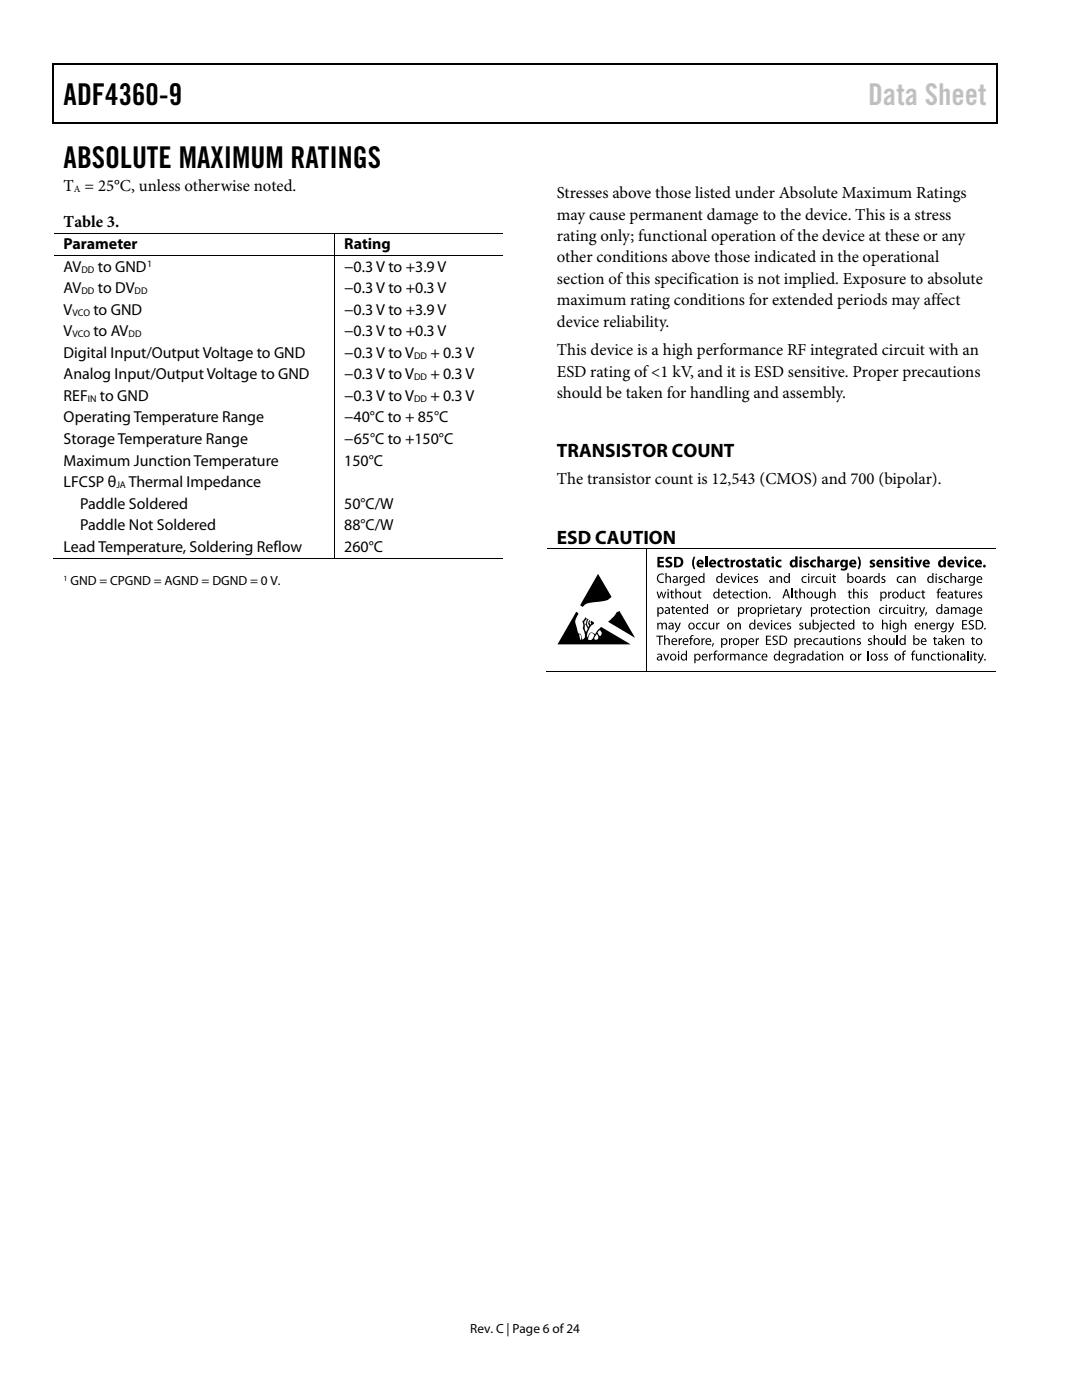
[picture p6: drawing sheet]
<svg xmlns="http://www.w3.org/2000/svg" width="216mm" height="279mm" viewBox="0 0 216 279" stroke-linecap="round" stroke-linejoin="round" font-family="sans-serif">
<defs><g id="words">
<g font-size="6">
<text x="12.7" y="21">ADF4360-9</text>
<text x="12.7" y="33.6">ABSOLUTE MAXIMUM RATINGS</text>
</g>
<text font-size="6" fill="#c1c1c1" x="173.2" y="21">Data Sheet</text>
<g font-size="3.9">
<text x="111.1" y="91.2">TRANSISTOR COUNT</text>
<text x="111.1" y="108.5">ESD CAUTION</text>
</g>
<g font-size="3.3">
<text x="12.7" y="38.1">T = 25°C, unless otherwise noted.</text>
<text x="111.1" y="39.5">Stresses above those listed under Absolute Maximum Ratings</text>
<text x="12.7" y="45.2">Table 3.</text>
<text x="111.1" y="43.8">may cause permanent damage to the device. This is a stress</text>
<text x="111.1" y="48.1">rating only; functional operation of the device at these or any</text>
<text x="111.1" y="52.4">other conditions above those indicated in the operational</text>
<text x="111.1" y="56.6">section of this specification is not implied. Exposure to absolute</text>
<text x="111.1" y="60.9">maximum rating conditions for extended periods may affect</text>
<text x="111.1" y="65.2">device reliability.</text>
<text x="111.1" y="70.9">This device is a high performance RF integrated circuit with an</text>
<text x="111.1" y="75.2">ESD rating of &lt;1 kV, and it is ESD sensitive. Proper precautions</text>
<text x="111.1" y="79.4">should be taken for handling and assembly.</text>
<text x="111.1" y="96.7">The transistor count is 12,543 (CMOS) and 700 (bipolar).</text>
</g>
<g font-size="3.2">
<text x="12.7" y="49.8">Parameter</text>
<text x="68.7" y="49.8">Rating</text>
<text x="12.7" y="54.3">AV</text>
<text x="12.7" y="58.5">AV</text>
<text x="19.5" y="54.3">to GND</text>
<text x="19.5" y="58.5">to DV</text>
<text x="68.7" y="54.3">−0.3 V to +3.9 V</text>
<text x="68.7" y="58.5">−0.3 V to +0.3 V</text>
<text x="12.7" y="62.8">V</text>
<text x="18.6" y="62.8">to GND</text>
<text x="68.7" y="62.8">−0.3 V to +3.9 V</text>
<text x="12.7" y="67.1">V</text>
<text x="12.7" y="71.4">Digital Input/Output Voltage to GND</text>
<text x="18.6" y="67.1">to AV</text>
<text x="68.7" y="67.1">−0.3 V to +0.3 V</text>
<text x="68.7" y="71.4">−0.3 V to V</text>
<text x="85.9" y="71.4">+ 0.3 V</text>
<text x="12.7" y="75.7">Analog Input/Output Voltage to GND</text>
<text x="68.7" y="75.7">−0.3 V to V</text>
<text x="85.9" y="75.7">+ 0.3 V</text>
<text x="12.7" y="80">REF</text>
<text x="19.9" y="80">to GND</text>
<text x="68.7" y="80">−0.3 V to V</text>
<text x="85.9" y="80">+ 0.3 V</text>
<text x="12.7" y="84.3">Operating Temperature Range</text>
<text x="12.7" y="88.6">Storage Temperature Range</text>
<text x="68.7" y="84.3">−40°C to + 85°C</text>
<text x="68.7" y="88.6">−65°C to +150°C</text>
<text x="12.7" y="92.9">Maximum Junction Temperature</text>
<text x="68.7" y="92.9">150°C</text>
<text x="12.7" y="97.2">LFCSP θ</text>
<text x="16" y="101.5">Paddle Soldered</text>
<text x="25.7" y="97.2">Thermal Impedance</text>
<text x="68.7" y="101.5">50°C/W</text>
<text x="16" y="105.8">Paddle Not Soldered</text>
<text x="68.7" y="105.8">88°C/W</text>
<text x="12.7" y="110.1">Lead Temperature, Soldering Reflow</text>
<text x="68.7" y="110.1">260°C</text>
</g>
<g font-size="2.6">
<text x="14.1" y="116.8">GND = CPGND = AGND = DGND = 0 V.</text>
<text x="93.8" y="266">Rev. C | Page 6 of 24</text>
</g>
<g font-size="1.9">
<text x="14.8" y="38.3">A</text>
<text x="29.4" y="53.2">1</text>
<text x="16.3" y="54.4">DD</text>
<text x="16.3" y="58.7">DD</text>
<text x="26.9" y="58.7">DD</text>
<text x="14.5" y="63">VCO</text>
<text x="14.5" y="67.3">VCO</text>
<text x="25.7" y="67.3">DD</text>
<text x="82.6" y="71.6">DD</text>
<text x="82.6" y="75.9">DD</text>
<text x="17.5" y="80.2">IN</text>
<text x="82.6" y="80.2">DD</text>
<text x="23.2" y="97.4">JA</text>
</g>
<text font-size="1.6" x="12.7" y="115.9">1</text>
</g></defs>
<g fill="#000">
<path d="M10.5 12.7h.3v1h-.3zM10.5 12.7h.3v.3h-.3zM133.3 12.7h.3v.3h-.3zM198.8 12.7h.2v1h-.2zM198.8 12.7h.2v.3h-.2zM10.5 24.4h.3v.3h-.3zM133.1 24.4h.2v.3h-.2zM198.8 24.4h.2v.3h-.2zM66.7 46.4h.2v.2h-.2zM66.7 50.9h.2v.2h-.2zM66.7 111.3h.2v.2h-.2zM119.3 114.6l2.7 4.5-.2 .2a3.7 3.7 0 0 1-2.7 .8l-.7 .1a2.23 2.23 0 0 0-2.1 .9l-.5-.3z"/>
<path d="M128.8 109.5h.2v.1h-.2zM131.2 111.1h1.3v.4h-.9v.5h.8v.3h-.8v.5h.9v.4h-1.3zM131 118.1h.3l.2 1.1 .4-1.1h.2l.3 1.1 .3-1.1h.2l-.4 1.3h-.2l-.3-1.1-.4 1.1h-.2zM131.3 114.7l.7-.3 .5 .1-.1 .2a.76 .76 0 0 0-1.1 .7 .76 .76 0 0 0 1.1 .7l.1 .2a.98 .98 0 0 1-1.3-.3 .98 .98 0 0 1 .1-1.3zM132.8 114.4h.2v.8l.4-.2 .4 .2 .1 1.1h-.2l-.1-.9-.2-.2-.4 .3v.8h-.2zM133 111.3l.6-.2 .5 .1-.1 .4h-.7l-.1 .1 .2 .2a.72 .72 0 0 1 .8 .9 .72 .72 0 0 1-1.1 .4l-.3-.1v-.3l.7 .1 .2-.3-.1-.2a.69 .69 0 0 1-.7-.3 .69 .69 0 0 1 .1-.8zM133.9 117.8h.2v.3h.4v.2h-.4l.1 .9h.3l-.1 .2h-.3l-.2-.2v-.9h-.2v-.2h.2zM134.8 117.5h.2v.8l.4-.2 .4 .2 .1 1.1h-.3v-.9l-.3-.2-.3 .3v.8h-.2zM135.6 115h.2v.3l.5-.3v.2h-.3l-.1 .3v.8h-.3zM138.4 111.1h.4a2.73 2.73 0 0 0 0 2.5 .71 .71 0 0 1-.7-.8v-.9zM137.8 118.1h.2l.1 .9 .2 .2 .4-.2v-.9h.2v1.3h-.2v-.2l-.1 .1a.47 .47 0 0 1-.7-.1zM139.4 117.8h.2v.3h.3v.2h-.3v.9h.3v.2h-.3l-.2-.2v-.9h-.2z"/>
<path d="M140.7 111h.5v2.2h-.5zM143.3 111.9l.9-.2h.1v.4a.44 .44 0 0 0-.7 .4 .44 .44 0 0 0 .7 .3v.4a.82 .82 0 0 1-1-.2 .82 .82 0 0 1 0-1.1zM144.7 111.4l.5-.1v.4h.3v.4h-.3v.7l.3 .1v.3h-.5l-.2-.2-.1-.9h-.2v-.4h.2zM145.4 117.8h.2v.3h.4v.2h-.4l.1 .9h.3v.2l-.2 .1a.36 .36 0 0 1-.4-.5v-.7h-.2v-.2h.2zM145.8 111.7h.4v.3l.3-.3h.2v.4l-.3 .1-.1 .2v.8h-.5zM145.8 115h.2l.4 1.1 .4-1.1h.2l-.5 1.3h-.2zM147.7 118.3l.5-.2h.4l-.1 .2a.51 .51 0 0 0-.7 .5 .51 .51 0 0 0 .7 .4l.1 .2a.7 .7 0 0 1-1-.2 .7 .7 0 0 1 .1-.9zM148.8 111.8l.5-.1 .4 .1-.1 .3-.4-.1v.2a.56 .56 0 0 1 .6 .7 .56 .56 0 0 1-.9 .4l-.3-.1 .1-.4 .4 .1 .2-.1-.4-.3a.43 .43 0 0 1-.1-.7zM148 115.2l.5-.2h.3v.2a.51 .51 0 0 0-.8 .5 .51 .51 0 0 0 .8 .4v.2a.71 .71 0 0 1-.9-.2 .71 .71 0 0 1 .1-.9zM149 117.8h.2v.3h.3v.2h-.3v.9h.3l-.1 .2h-.2l-.2-.2v-.9h-.3v-.2h.3zM150.5 115.2l.4-.2 .3 .1v.1h-.5v.3h.2a.41 .41 0 0 1 .4 .4 .41 .41 0 0 1-.3 .4h-.6l.1-.2h.5v-.3l-.2-.1a.4 .4 0 0 1-.3-.5zM150.1 111.4l.5-.1v.4h.3v.4h-.3l.1 .7 .2 .1v.3h-.5l-.2-.2-.1-.9h-.2v-.4h.2z"/>
<path d="M151.9 118.1h.3v.2l.1-.1a.48 .48 0 0 1 .7 .1l.1 1.1h-.2l-.1-.9-.2-.2-.4 .3v.8h-.2zM152.9 111.4l.4-.1v.4h.4v.4h-.4l.1 .7 .3 .1v.3h-.5l-.2-.2-.1-.9h-.2v-.4h.2zM153.5 119.2h.2v.2h-.2zM154.9 115h.2v.2l.1-.1a.49 .49 0 0 1 .8 .1l.1 1.1h-.3v-.9l-.3-.2-.3 .2v.9h-.3zM154.9 111.9l.9-.2h.2l-.1 .4a.45 .45 0 0 0-.7 .4 .45 .45 0 0 0 .7 .3l.1 .4a.82 .82 0 0 1-1.1-.2 .82 .82 0 0 1 0-1.1zM157.9 117.5h.3v1.9h-.3zM158.6 117.8h.3v.3h.3v.2h-.3v.9h.3v.2h-.4l-.1-.2-.1-.9h-.2v-.2h.2zM159.5 117.5h.2v.8l.5-.2 .4 .2v1.1h-.2v-.9l-.3-.2-.4 .2v.9h-.2zM160.5 111.8l.4-.1 .5 .1-.1 .3-.5-.1v.2a.56 .56 0 0 1 .6 .7 .56 .56 0 0 1-.8 .4l-.3-.1 .1-.4 .4 .1 .2-.1-.5-.3a.43 .43 0 0 1 0-.7zM160.1 115.2l.5-.2h.4l-.1 .2a.51 .51 0 0 0-.7 .5 .51 .51 0 0 0 .7 .4l.1 .2a.7 .7 0 0 1-1-.2 .7 .7 0 0 1 .1-.9zM161.9 115h.2v.3l.4-.3v.2h-.2l-.2 .3v.8h-.2zM161.8 111.9l.9-.2h.1v.4a.45 .45 0 0 0-.7 .4 .45 .45 0 0 0 .7 .3v.4a.82 .82 0 0 1-1-.2 .82 .82 0 0 1 0-1.1z"/>
<path d="M163.1 111h.5v.9a.55 .55 0 0 1 .6-.2 .55 .55 0 0 1 .4 .6v.9h-.5v-1l-.3-.1-.2 .2v.9h-.5zM162.5 118.1h.3v.9l.3 .2 .3-.2v-.9h.2l.1 1.3h-.2l-.1-.2-.1 .1a.47 .47 0 0 1-.7-.1zM162.9 115.2l.5-.2h.3v.2a.51 .51 0 0 0-.8 .5 .51 .51 0 0 0 .8 .4v.2a.7 .7 0 0 1-.9-.2 .7 .7 0 0 1 .1-.9zM164 115h.2l.1 1 .2 .1 .4-.2v-.9h.2v1.3h-.2v-.2l-.1 .1a.46 .46 0 0 1-.7-.1zM165.6 117.5h.2v.8l.5-.2 .3 .2 .1 1.1h-.2v-.9l-.3-.2-.4 .3v.8h-.2zM166.2 114.8l.3-.1v.3h.3v.2h-.3v.9h.3v.2h-.4l-.1-.2-.1-.9h-.2v-.2h.2zM166.6 111.7h.4v.3l.2-.3h.3v.4l-.3 .1-.2 .2v.8h-.4zM169.4 117.8h.2v.3h.4v.2h-.4v.9h.3v.2h-.3l-.2-.2v-.9h-.2zM170.2 117.5h.3v.8l.4-.2 .4 .2 .1 1.1h-.3v-.9l-.3-.2-.3 .2v.9h-.3zM171.1 111.1a.71 .71 0 0 1 .6 .8v.9a.71 .71 0 0 1-.6 .8 2.73 2.73 0 0 0 0-2.5zM172.4 118.3l.4-.2h.3v.2h-.5v.3h.2a.41 .41 0 0 1 .4 .4 .41 .41 0 0 1-.3 .4h-.6l.1-.2h.5v-.3l-.2-.1a.4 .4 0 0 1-.3-.5zM173.5 115h.2v.3l.5-.3v.2h-.3l-.1 .3-.1 .8h-.2z"/>
<path d="M173.7 111.8l.5-.1 .4 .1-.1 .3-.5-.1v.2a.53 .53 0 0 1 .7 .6 .53 .53 0 0 1-.7 .5l-.5-.1 .1-.4 .4 .1 .2-.1-.5-.3a.42 .42 0 0 1 0-.7zM175.9 115.2l.4-.2 .4 .1-.1 .1h-.4v.3h.2a.41 .41 0 0 1 .3 .4 .41 .41 0 0 1-.2 .4h-.7l.1-.2h.5v-.3l-.2-.1a.39 .39 0 0 1-.3-.5zM176.6 111.7h.4v.2l.1-.1a.55 .55 0 0 1 .6-.1 .55 .55 0 0 1 .3 .6v.9h-.5v-1l-.2-.1-.3 .2v.9h-.4zM177.2 118.1h.2l.1 .3 .4-.3v.2h-.2l-.2 .4v.7h-.3zM178.5 111.8l.5-.1 .4 .1-.1 .3-.5-.1v.2a.53 .53 0 0 1 .7 .6 .53 .53 0 0 1-.7 .5l-.5-.1 .1-.4 .4 .1 .2-.1-.5-.3a.42 .42 0 0 1 0-.7zM179.1 115.2l.6-.2h.3l-.1 .2a.51 .51 0 0 0-.7 .5 .51 .51 0 0 0 .7 .4l.1 .2a.71 .71 0 0 1-1-.2 .71 .71 0 0 1 .1-.9zM180.7 111.4l.4-.1v.4h.4v.4h-.4l.1 .7 .2 .1v.3h-.5l-.2-.2v-.9h-.2v-.4h.2zM181.6 115h.2v.2l.1-.1a.48 .48 0 0 1 .7 .1l.1 1.1h-.2l-.1-.9-.2-.2-.4 .3v.8h-.2zM181.2 118.1h.2v.9l.3 .2 .4-.2v-.9h.2v1.3h-.2v-.2l-.1 .1a.46 .46 0 0 1-.7-.1zM182.4 111.7h.5l.3 1.1 .3-1.1h.5l-.6 1.5h-.4zM182.8 118.3l.5-.2h.4l-.1 .2a.51 .51 0 0 0-.8 .5 .51 .51 0 0 0 .8 .4l.1 .2a.71 .71 0 0 1-1-.2 .71 .71 0 0 1 .1-.9zM184 117.8h.3v.3h.3v.2h-.3v.9h.3v.2l-.2 .1a.36 .36 0 0 1-.4-.5v-.7h-.2v-.2h.2z"/>
<path d="M187.2 117.6l.6-.1-.1 .2h-.3l-.1 .1v.3h.3v.2h-.3v1.1h-.2v-1.1h-.2v-.2h.2zM187.3 115.2l.4-.2 .4 .1-.1 .1h-.4v.3h.2a.41 .41 0 0 1 .3 .4 .41 .41 0 0 1-.2 .4h-.7l.1-.2h.5v-.3l-.2-.1a.39 .39 0 0 1-.3-.5zM188.5 115.2l.5-.2h.4l-.1 .2a.51 .51 0 0 0-.7 .5 .51 .51 0 0 0 .7 .4l.1 .2a.71 .71 0 0 1-1-.2 .71 .71 0 0 1 .1-.9zM189.6 114.4h.3v.8l.4-.2 .4 .2 .1 1.1h-.3v-.9l-.3-.2-.3 .3v.8h-.3zM190.6 117.8h.2v.3h.4v.2h-.4l.1 .9h.3v.2h-.4l-.2-.2v-.9h-.2v-.2h.2zM190.6 111.7h.5l.3 1.1 .3-1.1h.5l-.6 1.5h-.5zM192.5 115h.2v.3l.5-.3v.2l-.4 .3v.8h-.3zM191.4 118.1h.3v.9l.3 .2 .3-.2v-.9h.3v1.3h-.2l-.1-.2-.1 .1a.46 .46 0 0 1-.7-.1zM192.9 118.1h.3v.3l.4-.3v.2h-.2l-.2 .4v.7h-.2zM193.4 111.9l.2-.2h.6h.2l-.1 .4a.44 .44 0 0 0-.7 .4 .44 .44 0 0 0 .7 .3l.1 .4a.82 .82 0 0 1-1.1-.2 .82 .82 0 0 1 .1-1.1zM195.2 118.3l.4-.2h.4l-.1 .2h-.4v.3h.2a.41 .41 0 0 1 .3 .4 .41 .41 0 0 1-.2 .4h-.7l.1-.2 .3 .1 .3-.2-.6-.5zM123 122.3l.6-.4 3.1 5.4-5.4-3.2 1.1-1z"/>
<path d="M128.8 133.9h.2v.2h-.2zM131.2 124.3h.2v.2l.2-.2h.4l.2 .2 .3-.2h.3l.3 .5v.8h-.3v-1l-.3-.2-.3 .3v.9h-.2v-1l-.3-.2-.3 .3v.9h-.2zM131 126.9h1.3v.2h-.5v1.6h-.3v-1.6h-.5zM132.5 126.8h.3v.8l.4-.2 .4 .2 .1 1.1h-.3v-.9l-.3-.3-.3 .3v.9h-.3zM132.3 130.5h.3l.3 1.1 .4-1.1h.3l-.5 1.3h-.3zM134.1 120.9h.2v.3h.4v.2h-.4l.1 .9h.3l-.1 .2h-.3l-.2-.2v-.9h-.2v-.2h.2zM134.6 124.3h.3l.3 1.1 .4-1.1h.3l-.7 1.6-.5 .3v-.2l.4-.4zM135.4 127.4h.2v.3l.5-.3v.2h-.2l-.2 .3v.8h-.3zM136.3 121.2h.2v.2l.1-.1a.49 .49 0 0 1 .8 .1l.1 1.1h-.3v-.9l-.3-.2-.3 .2v.9h-.3zM137.9 126.9l.5-.1v.2h-.3l-.1 .1-.1 .3h.4v.2h-.4v1.1h-.2v-1.1h-.2v-.2h.2zM137.9 120.9h.2v.3h.4v.2h-.4l.1 .9h.3v.2l-.2 .1a.36 .36 0 0 1-.4-.5v-.7h-.2v-.2h.2zM139 124.5l.6-.2h.3l-.1 .2a.51 .51 0 0 0-.7 .5 .51 .51 0 0 0 .8 .4v.2a.7 .7 0 0 1-.9-.2 .7 .7 0 0 1 0-.9z"/>
<path d="M139.9 127.4h.3v.3l.4-.3v.2l-.4 .3v.8h-.2zM140.3 124.5l.5-.2h.3v.2a.51 .51 0 0 0-.8 .5 .51 .51 0 0 0 .8 .4v.2a.71 .71 0 0 1-.9-.2 .71 .71 0 0 1 .1-.9zM141.5 130.5h.2v.3l.4-.4v.3h-.2l-.2 .3v.8h-.2zM142.2 128.4h.3l-.3 .6-.2 .1zM142.7 130l.5-.1v.2h-.4v.1l-.1 .3h.4v.2h-.4v1.1h-.2v-1.1h-.2v-.2h.2zM141.4 124.3h.2l.1 .9 .2 .2 .4-.2v-.9h.2v1.3h-.2v-.2l-.1 .1a.47 .47 0 0 1-.7-.1zM142.9 124.3h.2v.3l.5-.3v.2h-.3l-.1 .3v.8h-.3zM144.8 130.5h.2v.3l.2-.3 .2-.1v.3h-.2l-.2 .3v.8h-.2zM144.8 121.2h.2v.3l.4-.3v.2h-.2l-.2 .4v.7h-.2zM145.4 127.4h.3v.3l.4-.3v.2l-.4 .3v.8h-.2zM145.7 130.5h.2v.2l.2-.2h.4l.2 .2 .3-.2h.3l.3 .5v.8h-.3v-1l-.2-.2-.3 .3-.1 .9h-.2v-1l-.3-.2-.3 .3v.9h-.2zM146.7 124.3h.2v.2l.1-.1a.5 .5 0 0 1 .7 .1l.1 1.1h-.2l-.1-.9-.2-.3-.4 .4v.8h-.2z"/>
<path d="M148.8 121.2h.2v.3l.3-.3h.2v.2h-.2l-.2 .4v.7h-.3zM149.3 130.5h.2v.2l.1-.1a.49 .49 0 0 1 .8 .1v1.1h-.2v-1l-.3-.2-.3 .3-.1 .9h-.2zM150.8 127.4h.2v.3l.5-.3v.2h-.3l-.2 .3v.8h-.2zM150.9 130.7l.6-.3 .3 .1-.1 .2a.51 .51 0 0 0-.7 .4 .51 .51 0 0 0 .7 .5l.1 .2a.7 .7 0 0 1-.9-.2 .7 .7 0 0 1 0-.9zM152.4 124.3h.2l.4 1.1 .3-1.1h.3l-.5 1.3h-.2zM152.8 121.2h.2v.3l.4-.3v.2h-.2l-.2 .3v.8h-.2zM152.8 126.9h1v.2h-.7v.6h.7v.1h-.7v.7h.8v.2h-1.1zM154.2 127.1a.8 .8 0 0 1 1-.2l-.1 .2h-.6a.27 .27 0 0 0-.1 .2 .27 .27 0 0 0 .1 .3 .64 .64 0 0 1 .7 .8 .64 .64 0 0 1-1.1 .2l.1-.2a.39 .39 0 0 0 .6 .1 .39 .39 0 0 0-.2-.6 .54 .54 0 0 1-.4-.8zM154.6 124.5l.5-.2h.3v.2a.51 .51 0 0 0-.8 .5 .51 .51 0 0 0 .8 .4v.2a.71 .71 0 0 1-.9-.2 .71 .71 0 0 1 .1-.9zM155.8 120.9h.2v.3h.4v.2h-.4l.1 .9h.2v.2h-.3l-.2-.2v-.9h-.2v-.2h.2zM157.1 124.4l.4-.1h.3v.2h-.5v.2l.2 .1a.4 .4 0 0 1 .4 .4 .4 .4 0 0 1-.3 .4l-.6-.1 .1-.1h.5v-.3l-.2-.1a.4 .4 0 0 1-.3-.6zM158 121.2h.2v.3l.4-.3v.2h-.2l-.2 .3v.8h-.2z"/>
<path d="M158.9 130.5h.2l.1 .3 .2-.3 .2-.1v.3h-.2l-.2 .3v.8h-.3zM158.8 121.2h.2l.4 1.1 .3-1.1h.3l-.7 1.6-.4 .3-.1-.2a.45 .45 0 0 0 .5-.5zM159.5 124.4l.4-.1h.4l-.1 .2h-.4v.2l.2 .1a.41 .41 0 0 1 .3 .4 .41 .41 0 0 1-.2 .4l-.7-.1 .1-.1h.5v-.3l-.2-.1a.4 .4 0 0 1-.3-.6zM160.1 127.4h.2v.3l.4-.3v.2h-.2l-.2 .3v.8h-.2zM160.6 124.3h.3v.9l.3 .2 .3-.2v-.9h.3v1.3h-.3v-.2l-.1 .1a.47 .47 0 0 1-.7-.1zM162.4 127.6l.6-.2h.3l-.1 .2a.51 .51 0 0 0-.7 .5 .51 .51 0 0 0 .8 .4v.2a.71 .71 0 0 1-.9-.2 .71 .71 0 0 1 0-.9zM163.4 121.2h.2v.3l.4-.3v.2h-.2l-.2 .3v.8h-.2zM164.1 130.2h.2v.3h.4v.2h-.4l.1 .9h.3l-.1 .2h-.3l-.2-.2v-.9h-.2v-.2h.2zM164.9 127.4h.2l.1 .9 .2 .2 .4-.2v-.9h.2v1.3h-.2v-.2l-.1 .1a.46 .46 0 0 1-.7-.1zM165.8 120.9h.3v.3h.3v.2h-.3v.9h.3v.2l-.2 .1a.36 .36 0 0 1-.4-.5v-.7h-.2v-.2h.2zM165.9 124.5l.5-.2h.3v.2a.51 .51 0 0 0-.8 .5 .51 .51 0 0 0 .8 .4v.2a.71 .71 0 0 1-.9-.2 .71 .71 0 0 1 .1-.9zM166.5 127.1h.2v.3h.4v.2h-.4l.1 .9h.2l.1 .2h-.4l-.2-.2v-.9h-.2z"/>
<path d="M167.1 130.5h.2v.2l.1-.1a.5 .5 0 0 1 .8 .1l.1 1.1h-.3v-1l-.3-.2-.3 .3v.9h-.3zM167.1 124h.2v.3h.4v.2h-.4l.1 .9h.3l-.1 .2h-.3l-.2-.2v-.9h-.2v-.2h.2zM168.1 121.4l.6-.2h.3l-.1 .2a.51 .51 0 0 0-.7 .5 .51 .51 0 0 0 .7 .4l.1 .2a.7 .7 0 0 1-.9-.2 .7 .7 0 0 1 0-.9zM169.5 127.4h.2v.2l.1-.1a.48 .48 0 0 1 .7 .1l.1 1.1h-.2v-.9l-.3-.3-.4 .3v.9h-.2zM169.4 120.9h.2v.3h.4v.2h-.4l.1 .9h.2v.2h-.3l-.2-.2v-.9h-.2v-.2h.2zM171 127.5l.4-.1h.3v.2h-.4v.2l.2 .1a.41 .41 0 0 1 .3 .4 .41 .41 0 0 1-.2 .4l-.7-.1 .1-.1 .3 .1 .3-.2-.6-.5zM171.2 130.5h.2v.3l.5-.4v.3h-.3l-.1 .3-.1 .8h-.2zM172.4 121.2h.2v.2l.1-.1a.5 .5 0 0 1 .8 .1v1.1h-.2v-.9l-.3-.2-.4 .3v.8h-.2zM172.3 124h.2v.3h.4v.2h-.4l.1 .9h.2v.2h-.3l-.2-.2v-.9h-.2v-.2h.2zM173.2 129.8h.2v2h-.2zM173.2 127.5l.5-.1h.3l-.1 .2h-.4v.2l.2 .1a.41 .41 0 0 1 .3 .4 .41 .41 0 0 1-.2 .4l-.6-.1v-.1l.3 .1 .3-.2-.6-.5zM174.3 126.8h.3v.8l.4-.2 .4 .2 .1 1.1h-.3v-.9l-.3-.3-.3 .3v.9h-.3z"/>
<path d="M175.3 130.6l.4-.2 .4 .1-.1 .2h-.4v.2l.2 .1a.4 .4 0 0 1 .3 .4 .4 .4 0 0 1-.2 .4l-.7-.1 .1-.1h.5v-.3l-.2-.1a.4 .4 0 0 1-.3-.6zM176 123.7h.2v.8l.5-.2 .4 .2v1.1h-.2v-.9l-.3-.3-.4 .3v.9h-.2zM176.4 130.6l.4-.2 .4 .1-.1 .2h-.4v.2l.2 .1a.41 .41 0 0 1 .3 .4 .41 .41 0 0 1-.2 .4l-.7-.1 .1-.1h.5v-.3l-.2-.1a.4 .4 0 0 1-.3-.6zM175.6 121.4l.5-.2h.3v.2a.51 .51 0 0 0-.8 .5 .51 .51 0 0 0 .8 .4v.2a.7 .7 0 0 1-.9-.2 .7 .7 0 0 1 .1-.9zM177.4 121.2h.2v.3l.2-.3h.2v.2h-.2l-.2 .3v.8h-.2zM177.4 127.4h.2l.1 .9 .2 .2 .4-.2v-.9h.2v1.3h-.2v-.2l-.1 .1a.47 .47 0 0 1-.8-.1zM178.9 126.8h.3v1.9h-.3zM178.3 121.4l.6-.2h.3v.2a.51 .51 0 0 0-.8 .5 .51 .51 0 0 0 .8 .4v.2a.7 .7 0 0 1-.9-.2 .7 .7 0 0 1 0-.9zM179.7 123.7h.3v.8l.4-.2 .4 .2 .1 1.1h-.3v-.9l-.3-.3-.3 .4v.8h-.3zM180.3 130l.5-.1v.2h-.4v.1l-.1 .3h.4v.2h-.4v1.1h-.2v-1.1h-.2v-.2h.2zM179.5 121.2h.2v.9l.3 .2 .3-.2 .1-.9h.2v1.3h-.2v-.2l-.1 .1a.46 .46 0 0 1-.7-.1zM181.7 120.9h.2v.3h.4v.2h-.4l.1 .9h.3v.2h-.4l-.2-.2v-.9h-.2z"/>
<path d="M182.1 130l.5-.1v.2h-.3l-.1 .1v.3h.3v.2h-.3v1.1h-.2v-1.1h-.2v-.2h.2zM182.6 121.2h.2v.3l.4-.3v.2h-.2l-.2 .3v.8h-.2zM183.4 121.2h.2l.4 1.1 .3-1.1h.3l-.7 1.6-.4 .3-.1-.2a.45 .45 0 0 0 .5-.5zM182.8 130.5h.2v.9l.3 .2 .3-.2v-.9h.3v1.3h-.2v-.2l-.1 .1a.46 .46 0 0 1-.8-.1zM184 124.3h.2v.2l.1-.1a.49 .49 0 0 1 .7 .1l.1 1.1h-.2l-.1-.9-.2-.3-.4 .4v.8h-.2zM184.3 130.5h.2v.2l.1-.1a.48 .48 0 0 1 .7 .1l.1 1.1h-.2l-.1-1-.2-.2-.4 .3v.9h-.2zM184.7 122.2h.3l-.3 .6-.1 .1zM186.4 127.1h.2v.3h.4v.2h-.4l.1 .9h.2l.1 .2h-.4l-.2-.2v-.9h-.2zM185.9 130.7l.5-.3 .4 .1-.1 .2a.51 .51 0 0 0-.8 .5 .51 .51 0 0 0 .8 .4l.1 .2a.71 .71 0 0 1-1-.2 .71 .71 0 0 1 .1-.9zM186.9 124.3h.2v.3l.5-.3v.2h-.3l-.1 .3-.1 .8h-.2zM187.1 130.2h.3v.3h.3v.2h-.3v.9h.3v.2h-.2a.36 .36 0 0 1-.4-.4v-.7h-.2v-.2h.2zM188.6 126.8h.2v1.2l.5-.6h.3l-.5 .5 .6 .8h-.3l-.5-.6-.1 .1v.5h-.2z"/>
<path d="M189.1 124.3h.3l.4 1.1 .3-1.1h.3l-.5 1.3-.6 .6-.1-.2 .4-.4zM189.8 121.2h.2v.2l.2-.2h.4l.2 .2 .3-.2h.3l.3 .5v.8h-.3v-1l-.3-.1-.3 .2v.9h-.2v-1l-.3-.1-.3 .3v.8h-.2zM190.1 130.5h.3v.2l.1-.1a.48 .48 0 0 1 .7 .1l.1 1.1h-.3v-1l-.3-.2-.3 .3v.9h-.3zM191.2 127.4h.2l.1 .2 .1-.1a.5 .5 0 0 1 .7 .1l.1 1.1h-.3v-.9l-.3-.3-.3 .3v.9h-.3zM192 123.8h1v.2h-.8v.6h.7v.2h-.7v.6h.8v.2h-1zM193 129.8h.2v2h-.2zM193.4 124a.77 .77 0 0 1 .9-.2l-.1 .2-.3-.1-.3 .2 .1 .4a.64 .64 0 0 1 .6 .8 .64 .64 0 0 1-1.1 .2l.1-.2a.39 .39 0 0 0 .7 .1 .39 .39 0 0 0-.2-.6 .54 .54 0 0 1-.4-.8zM194 127.1h.2v.3h.3v.2h-.3v.9h.3l-.1 .2h-.2l-.2-.2v-.9h-.3v-.2h.3zM194.4 130.2h.2v.3h.3v.2h-.3v.9h.3v.2h-.3l-.2-.2v-.9h-.2v-.2h.2zM195.1 130.5h.2l.4 1 .4-1h.2l-.5 1.3-.6 .6-.1-.2 .5-.4zM196.4 125.4h.3v.2h-.3zM196.4 131.5h.3v.3h-.3z"/>
<path d="M133.2 117.7a.15 .15 0 0 1 .3 0 .15 .15 0 0 1-.3 0zM133.2 118.1h.2v1.3h-.2z"/>
<path d="M134.5 111.2a1.51 1.51 0 0 1 1.8 .6 1.24 1.24 0 0 1-1.7 1.4h-.1zM135 111.5v1.4a.71 .71 0 0 0 .9-.7 .71 .71 0 0 0-.9-.7z"/>
<path d="M134.3 115.1l.1-.1a.57 .57 0 0 1 .8 .5l.1 .8h-.3v-.1a.43 .43 0 0 1-.7 .1 .43 .43 0 0 1 .1-.7l.6-.1v-.2a.41 .41 0 0 0-.7-.1zM134.5 115.8v.3h.3l.2-.1v-.3z"/>
<path d="M136.2 118.8a.69 .69 0 0 1 1.3 0 .69 .69 0 0 1-1.3 0zM136.6 118.3a.5 .5 0 0 0-.2 .6 .5 .5 0 0 0 .6 .3 .49 .49 0 0 0 .2-.6 .49 .49 0 0 0-.6-.3z"/>
<path d="M136.6 115.2a.52 .52 0 0 1 .8 0v-.2h.3l-.1 .4a1.66 1.66 0 0 1-.2 1.4l-.4 .1-.5-.1 .1-.2 .1 .1a.47 .47 0 0 0 .6-.1 .47 .47 0 0 0 .1-.5 .63 .63 0 0 1-.9 0 .63 .63 0 0 1 .1-.9zM136.8 115.2a.49 .49 0 0 0-.1 .6 .49 .49 0 0 0 .5 .3 .48 .48 0 0 0 .2-.6 .48 .48 0 0 0-.6-.3z"/>
<path d="M138.1 115.2a.57 .57 0 0 1 .7-.2 .57 .57 0 0 1 .3 .7h-.9l.2 .4h.6v.2a.73 .73 0 0 1-.9-.2 .73 .73 0 0 1 0-.9zM138.4 115.2l-.2 .3h.7l-.1-.3z"/>
<path d="M139.2 111.9a.72 .72 0 0 1 .9-.1 .72 .72 0 0 1 .3 .8h-1a.54 .54 0 0 0 .9 .2v.4a.86 .86 0 0 1-1.1-.2 .86 .86 0 0 1 0-1.1zM139.6 112l-.2 .3h.6l-.1-.2z"/>
<path d="M139.5 115.2l.4-.2 .4 .2v-.8h.3v1.9h-.2v-.2a.61 .61 0 0 1-.9 .1 .61 .61 0 0 1-.1-.8zM139.8 115.2a.5 .5 0 0 0-.2 .6 .5 .5 0 0 0 .5 .3l.1-.1a.49 .49 0 0 0 .1-.6 .49 .49 0 0 0-.5-.2z"/>
<path d="M141.7 111.9a.72 .72 0 0 1 .9-.1 .72 .72 0 0 1 .3 .8h-1l.2 .3 .7-.1v.4a.86 .86 0 0 1-1.1-.1 .86 .86 0 0 1 0-1.2zM142.1 112l-.2 .3h.6l-.1-.2z"/>
<path d="M142.5 118.3l.4-.2 .4 .2v-.8h.3v1.9h-.2v-.2a.61 .61 0 0 1-.9 .1 .61 .61 0 0 1-.1-.8zM142.7 118.3a.5 .5 0 0 0-.1 .6 .5 .5 0 0 0 .5 .3 .5 .5 0 0 0 .2-.6 .5 .5 0 0 0-.6-.3z"/>
<path d="M144 118.3a.57 .57 0 0 1 .8-.2 .57 .57 0 0 1 .2 .7h-.9l.2 .4h.6l.1 .2a.73 .73 0 0 1-1-.2 .73 .73 0 0 1 0-.9zM144.3 118.3l-.2 .3h.7l-.1-.3z"/>
<path d="M143.1 115.2l.4-.2 .4 .2v-.8h.2v1.9h-.2v-.2a.61 .61 0 0 1-.8 .1 .61 .61 0 0 1-.2-.8zM143.3 115.2a.5 .5 0 0 0-.2 .6 .5 .5 0 0 0 .6 .3 .5 .5 0 0 0 .2-.6 .5 .5 0 0 0-.6-.3z"/>
<path d="M144.6 115.2a.57 .57 0 0 1 .7-.2 .57 .57 0 0 1 .3 .7h-.9l.2 .4h.6v.2a.73 .73 0 0 1-.9-.2 .73 .73 0 0 1 0-.9zM144.8 115.2l-.1 .3h.7l-.1-.3z"/>
<path d="M146.3 118.3a.57 .57 0 0 1 .7-.2 .57 .57 0 0 1 .3 .7h-.9a.53 .53 0 0 0 .8 .4l.1 .2a.73 .73 0 0 1-1-.2 .73 .73 0 0 1 0-.9zM146.5 118.3l-.1 .3h.7l-.1-.3z"/>
<path d="M147.3 114.5h.2v.2h-.2zM147.3 115h.2v1.3h-.2z"/>
<path d="M146.8 112.5a.85 .85 0 0 1 1.7 0 .85 .85 0 0 1-1.7 0zM147.5 112.1l-.1 .2a.47 .47 0 0 0 .2 .6 .43 .43 0 0 0 .3-.5 .43 .43 0 0 0-.4-.3z"/>
<path d="M149.2 115.2a.57 .57 0 0 1 .7-.2 .57 .57 0 0 1 .3 .7h-.9l.2 .4h.6v.2a.73 .73 0 0 1-.9-.2 .73 .73 0 0 1 0-.9zM149.4 115.2l-.1 .3h.7l-.2-.3z"/>
<path d="M149.8 117.7a.15 .15 0 0 1 .3 0 .15 .15 0 0 1-.3 0zM149.8 118.1h.3v1.3h-.3z"/>
<path d="M150.3 118.8a.7 .7 0 0 1 1.4 0 .7 .7 0 0 1-1.4 0zM150.8 118.3a.5 .5 0 0 0-.2 .6 .5 .5 0 0 0 .6 .3 .5 .5 0 0 0 .2-.6 .5 .5 0 0 0-.6-.3z"/>
<path d="M151.2 111.8l.4-.1a.65 .65 0 0 1 .9 .6v.9h-.4v-.1a.5 .5 0 0 1-.8 0 .5 .5 0 0 1 .1-.7l.6-.3-.3-.1-.4 .1zM151.6 112.6v.2l.2 .1 .2-.1v-.3z"/>
<path d="M154 111.1h.4v.4h-.4zM154 111.7h.4v1.5h-.4z"/>
<path d="M153.6 115.1l.1-.1a.58 .58 0 0 1 .8 .5l.1 .8h-.3v-.1a.43 .43 0 0 1-.6 .1 .43 .43 0 0 1 0-.7l.6-.1v-.2a.42 .42 0 0 0-.7-.1zM153.8 115.8v.3h.4l.1-.4z"/>
<path d="M156.8 117.6h.2l.7 1.8h-.3l-.2-.6h-.6l-.2 .6h-.3zM156.9 117.8l-.3 .9h.6z"/>
<path d="M156.5 115.2l.4-.2 .5 .2v-.8h.2v1.9h-.2v-.2a.61 .61 0 0 1-.9 .1 .61 .61 0 0 1-.1-.8zM156.8 115.2a.5 .5 0 0 0-.2 .6 .5 .5 0 0 0 .6 .3 .5 .5 0 0 0 .1-.6 .5 .5 0 0 0-.5-.3z"/>
<path d="M157.8 111.9l.5-.2 .4 .1v-.8h.4v2.2h-.4v-.2a.69 .69 0 0 1-1 .1 .69 .69 0 0 1-.1-1zM158.2 112.1a.41 .41 0 0 0-.2 .5 .41 .41 0 0 0 .6 .2 .42 .42 0 0 0 .1-.5 .42 .42 0 0 0-.5-.2z"/>
<path d="M159.6 111.1h.3v.4h-.3zM159.5 111.7h.5v1.5h-.5z"/>
<path d="M161.2 114.6a.15 .15 0 0 1 .3 0 .15 .15 0 0 1-.3 0zM161.3 115h.2v1.3h-.2z"/>
<path d="M160.9 118.8a.7 .7 0 0 1 1.4 0 .7 .7 0 0 1-1.4 0zM161.3 118.3a.5 .5 0 0 0-.1 .7 .5 .5 0 0 0 .6 .2 .5 .5 0 0 0 .2-.6 .5 .5 0 0 0-.7-.3z"/>
<path d="M164.1 118.2a.52 .52 0 0 1 .9 .1v-.2h.2v.3a1.66 1.66 0 0 1-.2 1.4l-.5 .2-.4-.1v-.2l.7 .1 .2-.6a.63 .63 0 0 1-1 0 .63 .63 0 0 1 .1-1zM164.4 118.3a.49 .49 0 0 0-.2 .6 .49 .49 0 0 0 .5 .3 .48 .48 0 0 0 .3-.6 .48 .48 0 0 0-.6-.3z"/>
<path d="M165.5 114.5h.3v.2h-.3zM165.5 115h.3v1.3h-.3z"/>
<path d="M164.9 111.8l.4-.1a.66 .66 0 0 1 .9 .6v.9h-.4v-.1a.52 .52 0 0 1-.9-.1 .52 .52 0 0 1 .4-.8l.4-.1-.3-.1-.4 .1zM165.3 112.6v.3h.2l.2-.1v-.3z"/>
<path d="M169.1 114.4h.2v.8a.61 .61 0 0 1 .9-.1 .61 .61 0 0 1 .1 .9 .55 .55 0 0 1-.5 .4 .55 .55 0 0 1-.5-.3v.2h-.2zM169.4 115.3a.49 .49 0 0 0-.1 .6 .49 .49 0 0 0 .6 .2 .5 .5 0 0 0 .2-.6 .5 .5 0 0 0-.6-.3z"/>
<path d="M167.8 111.9a.58 .58 0 0 1 1 0v-.2h.4v.5a1.74 1.74 0 0 1-.3 1.5l-.6 .2-.5-.1v-.4l.3 .1a.41 .41 0 0 0 .5-.1 .41 .41 0 0 0 .1-.4 .67 .67 0 0 1-.9 0 .67 .67 0 0 1-.1-.9zM168.3 112.1l-.2 .1a.44 .44 0 0 0 .3 .7 .4 .4 0 0 0 .3-.5 .4 .4 0 0 0-.4-.3z"/>
<path d="M169.6 111.9a.71 .71 0 0 1 .9-.1 .71 .71 0 0 1 .4 .8h-1a.54 .54 0 0 0 .8 .2l.1 .4a.86 .86 0 0 1-1.1-.2 .86 .86 0 0 1-.1-1.1zM170 112l-.1 .3h.6l-.1-.2z"/>
<path d="M170.5 115.7a.7 .7 0 0 1 1.4 0 .7 .7 0 0 1-1.4 0zM171 115.2a.5 .5 0 0 0-.2 .7 .5 .5 0 0 0 .6 .2 .5 .5 0 0 0 .2-.6 .5 .5 0 0 0-.6-.3z"/>
<path d="M171.7 117.7a.15 .15 0 0 1 .3 0 .15 .15 0 0 1-.3 0zM171.7 118.1h.3v1.3h-.3z"/>
<path d="M172.2 115.1l.4-.1 .5 .2v1.1h-.2v-.1a.43 .43 0 0 1-.7 .1 .43 .43 0 0 1 .1-.7l.6-.1-.1-.2a.4 .4 0 0 0-.6-.1zM172.4 115.8v.3h.3l.2-.1v-.3z"/>
<path d="M175 111.9a.71 .71 0 0 1 .9-.1 .71 .71 0 0 1 .4 .8h-1a.54 .54 0 0 0 .8 .2l.1 .4a.86 .86 0 0 1-1.1-.2 .86 .86 0 0 1-.1-1.1zM175.4 112l-.1 .3h.6l-.1-.2z"/>
<path d="M174.4 115.2l.5-.2 .4 .2v-.8h.2v1.9h-.2v-.2a.61 .61 0 0 1-.8 .1 .61 .61 0 0 1-.2-.8zM174.7 115.2a.5 .5 0 0 0-.2 .6 .5 .5 0 0 0 .6 .3 .5 .5 0 0 0 .2-.6 .5 .5 0 0 0-.6-.3z"/>
<path d="M175.7 118.1h.2v.2a.62 .62 0 0 1 .9-.1 .62 .62 0 0 1 .1 .9 .56 .56 0 0 1-.4 .3 .56 .56 0 0 1-.6-.2v.8h-.2zM176 118.4a.45 .45 0 0 0 0 .6 .45 .45 0 0 0 .6 0 .48 .48 0 0 0 0-.5 .48 .48 0 0 0-.5-.2z"/>
<path d="M178 118.8a.7 .7 0 0 1 1.4 0 .7 .7 0 0 1-1.4 0zM178.4 118.3a.5 .5 0 0 0-.1 .6 .5 .5 0 0 0 .6 .3 .5 .5 0 0 0 .2-.6 .5 .5 0 0 0-.7-.3z"/>
<path d="M179.8 111.1h.4v.4h-.4zM179.7 111.7h.5v1.5h-.5z"/>
<path d="M179.7 118.3l.4-.2 .4 .2v-.8h.3v1.9h-.2v-.2a.61 .61 0 0 1-.9 .1 .61 .61 0 0 1-.1-.8zM180 118.3a.5 .5 0 0 0-.2 .6 .5 .5 0 0 0 .5 .3l.1-.1a.49 .49 0 0 0 .1-.6 .49 .49 0 0 0-.5-.2z"/>
<path d="M180.3 115.1l.1-.1a.58 .58 0 0 1 .8 .5v.8h-.2v-.1a.43 .43 0 0 1-.7 .1 .43 .43 0 0 1 .1-.7l.5-.1v-.2a.41 .41 0 0 0-.6-.1zM180.5 115.8v.3h.3l.2-.2v-.2z"/>
<path d="M181.8 111.1h.4v.4h-.4zM181.7 111.7h.5v1.5h-.5z"/>
<path d="M184.3 111.9a.72 .72 0 0 1 .9-.1 .72 .72 0 0 1 .3 .8h-1a.54 .54 0 0 0 .9 .2v.4a.86 .86 0 0 1-1.1-.2 .86 .86 0 0 1 0-1.1zM184.7 112l-.2 .3h.6l-.1-.2z"/>
<path d="M185.2 115.2l.4-.2 .4 .2v-.8h.3v1.9h-.2v-.2a.61 .61 0 0 1-.9 .1 .61 .61 0 0 1-.1-.8zM185.5 115.2a.5 .5 0 0 0-.2 .6 .5 .5 0 0 0 .5 .3 .5 .5 0 0 0 .2-.6 .5 .5 0 0 0-.5-.3z"/>
<path d="M186.7 114.5h.2v.2h-.2zM186.7 115h.2v1.3h-.2z"/>
<path d="M187.9 118.3a.57 .57 0 0 1 .7-.2 .57 .57 0 0 1 .3 .7h-.9l.2 .4h.6v.2a.73 .73 0 0 1-.9-.2 .73 .73 0 0 1 0-.9zM188.1 118.3l-.1 .3h.7l-.2-.3z"/>
<path d="M187.4 111.9l.5-.2 .4 .1v-.8h.4v2.2h-.4v-.2a.69 .69 0 0 1-.9 .1 .69 .69 0 0 1-.2-1zM187.8 112.1l-.1 .2a.43 .43 0 0 0 .3 .6 .41 .41 0 0 0 .3-.5 .41 .41 0 0 0-.5-.3z"/>
<path d="M189.2 111.9a.71 .71 0 0 1 .9-.1 .71 .71 0 0 1 .3 .8h-.9a.54 .54 0 0 0 .8 .2l.1 .4a.86 .86 0 0 1-1.1-.2 .86 .86 0 0 1-.1-1.1zM189.6 112l-.1 .3h.5l-.1-.2z"/>
<path d="M189.2 118.2l.1-.1a.57 .57 0 0 1 .8 .5l.1 .8h-.2l-.1-.1a.43 .43 0 0 1-.6 .1 .43 .43 0 0 1 0-.7l.6-.1v-.2a.41 .41 0 0 0-.6-.1zM189.4 118.9v.3h.4l.1-.1v-.3z"/>
<path d="M191.2 115.1l.1-.1a.58 .58 0 0 1 .8 .5v.8h-.2v-.1a.43 .43 0 0 1-.7 .1 .43 .43 0 0 1 .1-.7l.6-.1v-.2a.41 .41 0 0 0-.7-.1zM191.4 115.8v.3h.4l.1-.2v-.2z"/>
<path d="M192.4 111.1h.4v.4h-.4zM192.4 111.7h.5v1.5h-.5z"/>
<path d="M193.9 118.3a.57 .57 0 0 1 .7-.2 .57 .57 0 0 1 .3 .7h-.9l.2 .4h.6v.2a.73 .73 0 0 1-.9-.2 .73 .73 0 0 1 0-.9zM194.2 118.3l-.2 .3h.7l-.1-.3z"/>
<path d="M193.5 115.2a.51 .51 0 0 1 .8 0v-.2h.2v.4a1.66 1.66 0 0 1-.2 1.4l-.4 .1-.5-.1 .1-.2 .6 .1 .2-.6a.63 .63 0 0 1-1 0 .63 .63 0 0 1 .2-.9zM193.7 115.2a.49 .49 0 0 0-.2 .6 .49 .49 0 0 0 .6 .3 .49 .49 0 0 0 .2-.6 .49 .49 0 0 0-.6-.3z"/>
<path d="M194.7 111.9a.72 .72 0 0 1 .9-.1 .72 .72 0 0 1 .3 .8h-1l.3 .3 .6-.1 .1 .4a.86 .86 0 0 1-1.1-.1 .86 .86 0 0 1-.1-1.2zM195.1 112l-.2 .3h.6l-.1-.2z"/>
<path d="M195 115.2a.57 .57 0 0 1 .7-.2 .57 .57 0 0 1 .3 .7h-.9l.2 .4h.6v.2a.73 .73 0 0 1-.9-.2 .73 .73 0 0 1 0-.9zM195.2 115.2l-.1 .3h.7l-.2-.3z"/>
<path d="M115 122.1l-3.8 6.5h14.7l-6-3.5-.7 .7-.5 .8-.1-.2a.71 .71 0 0 0-.8-.1 .71 .71 0 0 0-.4 .6l-.2 .3a2.83 2.83 0 0 1 1.3-2.7v-.2l-.6-.4v.6l-.1 .2-.2-.3 .1-.7-.3 .3v.5l.2 .4-.2 .2-.1-.1a.65 .65 0 0 1-.1-1l.3-.3-.3-.2-.4 1.1 .2 .3a.7 .7 0 0 1-.1 1.1l-.2-.3v-.9a.8 .8 0 0 1 .3-1.2l.1-.2-.3-.2-.6 .8 .2 .7-.1 .8 .3 .7a1.02 1.02 0 0 1-.4 1.4l-.4-1.1a.79 .79 0 0 1-.6-.9l-.1-.5a2.11 2.11 0 0 1 .2-2.4 .42 .42 0 0 0-.3-.6zM115.6 126.6h.2l.1 .4 .1 .5-.1 .2zM117.9 126.3a.58 .58 0 0 1 .6 .4 .58 .58 0 0 1-.2 .7 .6 .6 0 0 1-1 .2l.2-.7zM119 126.6a.51 .51 0 0 1 .4 .7 .51 .51 0 0 1-.8 .2zM119.3 126.1l.4-.4a.68 .68 0 0 1 0 1.3l-.5-.7z"/>
<path d="M131.2 121.2h.2v.2a.61 .61 0 0 1 .9-.1 .61 .61 0 0 1 .1 .8 .54 .54 0 0 1-.4 .4 .54 .54 0 0 1-.6-.2v.8h-.2zM131.5 121.5a.49 .49 0 0 0-.1 .6 .49 .49 0 0 0 .6 .2 .5 .5 0 0 0 .2-.6 .5 .5 0 0 0-.6-.3z"/>
<path d="M131.2 130.6l.1-.1a.58 .58 0 0 1 .8 .5v.8h-.2v-.1a.43 .43 0 0 1-.7 0 .43 .43 0 0 1 .1-.6l.6-.1-.1-.2a.42 .42 0 0 0-.6-.1zM131.4 131.2v.4l.4-.1 .1-.4z"/>
<path d="M132.7 121.3l.2-.1a.58 .58 0 0 1 .8 .5v.8h-.2v-.1a.43 .43 0 0 1-.7 .1 .43 .43 0 0 1 0-.7l.6-.1v-.2a.41 .41 0 0 0-.6-.1zM132.9 122v.3h.4l.1-.2v-.3z"/>
<path d="M134.1 127.6a.57 .57 0 0 1 .7-.2 .57 .57 0 0 1 .3 .7h-.9a.53 .53 0 0 0 .8 .4l.1 .2a.73 .73 0 0 1-1-.2 .73 .73 0 0 1 0-.9zM134.4 127.6l-.2 .3h.7l-.1-.3z"/>
<path d="M133.7 131.2a.68 .68 0 0 1 1.3 0 .68 .68 0 0 1-1.3 0zM134.1 130.7a.5 .5 0 0 0-.2 .6 .5 .5 0 0 0 .6 .3 .5 .5 0 0 0 .2-.7 .5 .5 0 0 0-.6-.2z"/>
<path d="M133.5 124.4l.1-.1a.58 .58 0 0 1 .8 .5v.8h-.2v-.1a.43 .43 0 0 1-.7 .1 .43 .43 0 0 1 .1-.7l.6-.1-.1-.2a.41 .41 0 0 0-.6-.1zM133.7 125v.4h.3l.2-.2v-.3z"/>
<path d="M135 121.4a.58 .58 0 0 1 .7-.2 .58 .58 0 0 1 .3 .7h-.9l.2 .4h.6l.1 .2a.73 .73 0 0 1-1-.2 .73 .73 0 0 1 0-.9zM135.3 121.4l-.2 .3h.7l-.1-.3z"/>
<path d="M135.3 130.1a.15 .15 0 0 1 .3 0 .15 .15 0 0 1-.3 0zM135.3 130.5h.2v1.3h-.2z"/>
<path d="M136.4 127.6a.58 .58 0 0 1 .7-.2 .58 .58 0 0 1 .3 .7h-1l.3 .4h.6v.2a.73 .73 0 0 1-.9-.2 .73 .73 0 0 1 0-.9zM136.6 127.6l-.2 .3h.7l-.1-.3z"/>
<path d="M136 130.6l.4-.2 .4 .2v-.8h.3v2h-.2v-.2a.61 .61 0 0 1-.9 .1 .61 .61 0 0 1-.1-.8zM136.3 130.7a.5 .5 0 0 0-.2 .6 .5 .5 0 0 0 .5 .3 .5 .5 0 0 0 .2-.6 .5 .5 0 0 0-.5-.3z"/>
<path d="M137.3 125a.7 .7 0 0 1 1.4 0 .7 .7 0 0 1-1.4 0zM137.8 124.5a.5 .5 0 0 0-.2 .6 .5 .5 0 0 0 .6 .3 .49 .49 0 0 0 .2-.6 .49 .49 0 0 0-.6-.3z"/>
<path d="M138.5 130.5h.2l.1 .2a.61 .61 0 0 1 .8-.1 .61 .61 0 0 1 .1 .8 .55 .55 0 0 1-.4 .4 .55 .55 0 0 1-.5-.2v.8h-.3zM138.9 130.8a.49 .49 0 0 0-.1 .6 .49 .49 0 0 0 .6 .2 .5 .5 0 0 0 .2-.6 .5 .5 0 0 0-.6-.3z"/>
<path d="M138.8 121.4a.57 .57 0 0 1 .7-.2 .57 .57 0 0 1 .3 .7h-.9l.2 .4h.6l.1 .2a.73 .73 0 0 1-1-.2 .73 .73 0 0 1 0-.9zM139.1 121.4l-.2 .3h.7l-.1-.3z"/>
<path d="M138.3 128.1a.7 .7 0 0 1 1.4 0 .7 .7 0 0 1-1.4 0zM138.8 127.6a.5 .5 0 0 0-.2 .6 .5 .5 0 0 0 .6 .3 .49 .49 0 0 0 .2-.6 .49 .49 0 0 0-.6-.3z"/>
<path d="M140.2 130.7a.57 .57 0 0 1 .7-.2 .57 .57 0 0 1 .3 .7h-.9l.2 .4h.6v.2a.73 .73 0 0 1-.9-.2 .73 .73 0 0 1 0-.9zM140.4 130.7l-.1 .3h.7l-.2-.3z"/>
<path d="M140.9 127.6a.57 .57 0 0 1 .7-.2 .57 .57 0 0 1 .3 .7h-.9l.2 .4h.6v.2a.73 .73 0 0 1-.9-.2 .73 .73 0 0 1 0-.9zM141.2 127.6l-.2 .3h.7l-.1-.3z"/>
<path d="M140.2 121.4l.4-.2 .4 .2v-.8h.3v1.9h-.2v-.2a.61 .61 0 0 1-.9 .1 .61 .61 0 0 1-.1-.8zM140.5 121.4a.5 .5 0 0 0-.2 .6 .5 .5 0 0 0 .5 .3 .49 .49 0 0 0 .2-.6 .49 .49 0 0 0-.5-.3z"/>
<path d="M143.1 131.2a.7 .7 0 0 1 1.4 0 .7 .7 0 0 1-1.4 0zM143.6 130.7a.5 .5 0 0 0-.2 .6 .5 .5 0 0 0 .6 .3 .49 .49 0 0 0 .2-.7 .49 .49 0 0 0-.6-.2z"/>
<path d="M143.1 121.9a.7 .7 0 0 1 1.4 0 .7 .7 0 0 1-1.4 0zM143.6 121.4a.49 .49 0 0 0-.2 .6 .49 .49 0 0 0 .6 .3 .49 .49 0 0 0 .2-.6 .49 .49 0 0 0-.6-.3z"/>
<path d="M143.9 127.4h.2v.2a.63 .63 0 0 1 .9 0 .63 .63 0 0 1 0 .9 .63 .63 0 0 1-.9 0v.8h-.2zM144.2 127.7a.44 .44 0 0 0 0 .6 .44 .44 0 0 0 .7 0 .48 .48 0 0 0-.1-.5 .48 .48 0 0 0-.4-.2z"/>
<path d="M145.1 125a.69 .69 0 0 1 1.3 0 .69 .69 0 0 1-1.3 0zM145.5 124.5a.5 .5 0 0 0-.2 .6 .5 .5 0 0 0 .6 .3 .49 .49 0 0 0 .2-.6 .49 .49 0 0 0-.6-.3z"/>
<path d="M146.2 128.1a.7 .7 0 0 1 1.4 0 .7 .7 0 0 1-1.4 0zM146.7 127.6a.5 .5 0 0 0-.2 .6 .5 .5 0 0 0 .6 .3 .5 .5 0 0 0 .2-.7 .5 .5 0 0 0-.6-.2z"/>
<path d="M147.3 121.2h.2v.2a.62 .62 0 0 1 .8-.1 .62 .62 0 0 1 .2 .8 .56 .56 0 0 1-.5 .4 .56 .56 0 0 1-.5-.2v.8h-.2zM147.6 121.5a.49 .49 0 0 0-.1 .6 .49 .49 0 0 0 .6 .2 .5 .5 0 0 0 .2-.6 .5 .5 0 0 0-.6-.3z"/>
<path d="M147.8 127.4h.2l.1 .2a.61 .61 0 0 1 .8-.1 .61 .61 0 0 1 .2 .8 .55 .55 0 0 1-.5 .4 .55 .55 0 0 1-.5-.2v.8h-.2zM148.2 127.7a.49 .49 0 0 0-.1 .6 .49 .49 0 0 0 .6 .2 .5 .5 0 0 0 .2-.6 .5 .5 0 0 0-.6-.3z"/>
<path d="M148 130.6l.4-.2 .5 .3v1.1h-.2v-.1a.42 .42 0 0 1-.6 0 .42 .42 0 0 1 0-.6l.6-.1v-.2a.42 .42 0 0 0-.7-.1zM148.2 131.2v.4h.3l.2-.2v-.3z"/>
<path d="M149.5 127.6a.57 .57 0 0 1 .7-.2 .57 .57 0 0 1 .3 .7h-.9l.2 .4h.6v.2a.73 .73 0 0 1-.9-.2 .73 .73 0 0 1 0-.9zM149.7 127.6l-.1 .3h.7l-.2-.3z"/>
<path d="M149.6 121.9a.7 .7 0 0 1 1.4 0 .7 .7 0 0 1-1.4 0zM150 121.4a.5 .5 0 0 0-.1 .6 .5 .5 0 0 0 .6 .3 .49 .49 0 0 0 .1-.6 .49 .49 0 0 0-.6-.3z"/>
<path d="M149.7 124.4l.4-.1 .4 .1v-.7h.2v1.9h-.2v-.2a.61 .61 0 0 1-.8 .1 .61 .61 0 0 1-.2-.8zM149.9 124.5a.5 .5 0 0 0-.2 .6 .5 .5 0 0 0 .6 .3 .5 .5 0 0 0 .2-.6 .5 .5 0 0 0-.6-.3z"/>
<path d="M151.2 121.2h.2v.2a.63 .63 0 0 1 .9 0 .63 .63 0 0 1 0 .9 .63 .63 0 0 1-.8 0v.8h-.3zM151.6 121.5a.44 .44 0 0 0-.1 .6 .44 .44 0 0 0 .7 0 .48 .48 0 0 0 0-.5 .48 .48 0 0 0-.5-.2z"/>
<path d="M151.2 124.5a.57 .57 0 0 1 .7-.2 .57 .57 0 0 1 .3 .7h-.9a.53 .53 0 0 0 .8 .4v.2a.73 .73 0 0 1-.9-.2 .73 .73 0 0 1 0-.9zM151.4 124.5l-.1 .3h.7l-.1-.3z"/>
<path d="M152.1 130.7a.58 .58 0 0 1 .7-.2 .58 .58 0 0 1 .3 .7h-.9l.2 .4h.6v.2a.73 .73 0 0 1-.9-.2 .73 .73 0 0 1 0-.9zM152.4 130.7l-.2 .3h.7l-.1-.3z"/>
<path d="M153.7 120.7h.2v.2h-.2zM153.7 121.2h.2v1.3h-.2z"/>
<path d="M153.8 123.8h.3v.2h-.3zM153.8 124.3h.3v1.3h-.3z"/>
<path d="M154.4 121.4a.58 .58 0 0 1 .7-.2 .58 .58 0 0 1 .3 .7h-.9l.2 .4h.6l.1 .2a.73 .73 0 0 1-1-.2 .73 .73 0 0 1 0-.9zM154.6 121.4l-.1 .3h.7l-.1-.3z"/>
<path d="M155.5 126.9a1.02 1.02 0 0 1 1.4 .3 1.02 1.02 0 0 1-.3 1.4l-1.1 .1zM155.8 127.1v1.4a.78 .78 0 0 0 1-.7 .78 .78 0 0 0-1-.7z"/>
<path d="M154.6 130.6l.4-.2 .4 .2v-.8h.2l.1 2h-.3v-.2a.61 .61 0 0 1-.8 .1 .61 .61 0 0 1-.2-.8zM154.8 130.7a.5 .5 0 0 0-.2 .6 .5 .5 0 0 0 .6 .3 .5 .5 0 0 0 .2-.6 .5 .5 0 0 0-.6-.3z"/>
<path d="M155.8 124.5a.57 .57 0 0 1 .7-.2 .57 .57 0 0 1 .3 .7h-1l.3 .4h.6v.2a.73 .73 0 0 1-.9-.2 .73 .73 0 0 1 0-.9zM156 124.5l-.2 .3h.8l-.2-.3z"/>
<path d="M156.1 130.7a.57 .57 0 0 1 .7-.2 .57 .57 0 0 1 .3 .7h-.9a.53 .53 0 0 0 .8 .4l.1 .2a.73 .73 0 0 1-1-.2 .73 .73 0 0 1 0-.9zM156.3 130.7l-.1 .3h.7l-.1-.3z"/>
<path d="M156.6 121.3l.5-.1 .4 .2 .1 1.1h-.2v-.1a.42 .42 0 0 1-.7 0 .42 .42 0 0 1 0-.6l.6-.1v-.2a.42 .42 0 0 0-.6-.1zM156.9 122l-.1 .3h.4l.1-.2v-.3z"/>
<path d="M158.5 127.4h.2v.2a.63 .63 0 0 1 .9 0 .63 .63 0 0 1 0 .9 .63 .63 0 0 1-.8 0v.8h-.3zM158.9 127.7a.44 .44 0 0 0-.1 .6 .44 .44 0 0 0 .7 0 .48 .48 0 0 0 0-.5 .48 .48 0 0 0-.5-.2z"/>
<path d="M157.5 130.6a.52 .52 0 0 1 .8 .1l.1-.2h.2v.3a1.66 1.66 0 0 1-.2 1.4l-.5 .2-.5-.1 .1-.2h.6l.2-.5a.63 .63 0 0 1-.9 0 .63 .63 0 0 1 .1-1zM157.8 130.7a.49 .49 0 0 0-.2 .6 .49 .49 0 0 0 .5 .3 .48 .48 0 0 0 .2-.6 .48 .48 0 0 0-.5-.3z"/>
<path d="M159.8 130.6l.2-.1a.58 .58 0 0 1 .8 .5v.8h-.2v-.1a.43 .43 0 0 1-.7 0 .43 .43 0 0 1 0-.6l.6-.1v-.2a.43 .43 0 0 0-.6-.1zM160.1 131.2l-.1 .4 .5-.1v-.4z"/>
<path d="M161 127.6a.57 .57 0 0 1 .7-.2 .57 .57 0 0 1 .3 .7h-.9l.2 .4h.6l.1 .2a.73 .73 0 0 1-1-.2 .73 .73 0 0 1 0-.9zM161.3 127.6l-.2 .3h.7l-.1-.3z"/>
<path d="M161.8 121.2h.2v.2a.63 .63 0 0 1 .9 0 .63 .63 0 0 1 0 .9 .63 .63 0 0 1-.8 0v.8h-.3zM162.1 121.5a.44 .44 0 0 0 0 .6 .44 .44 0 0 0 .7 0 .48 .48 0 0 0 0-.5 .48 .48 0 0 0-.5-.2z"/>
<path d="M162.1 123.7h.3v.8a.61 .61 0 0 1 .8-.1 .61 .61 0 0 1 .2 .8 .55 .55 0 0 1-.5 .4 .55 .55 0 0 1-.5-.2v.2h-.3zM162.5 124.6a.49 .49 0 0 0-.1 .6 .49 .49 0 0 0 .6 .2 .5 .5 0 0 0 .2-.6 .5 .5 0 0 0-.6-.3z"/>
<path d="M161.2 130.6l.5-.2 .4 .2v-.8h.2v2h-.2v-.2a.61 .61 0 0 1-.9 .1 .61 .61 0 0 1-.1-.8zM161.5 130.7a.5 .5 0 0 0-.2 .6 .5 .5 0 0 0 .6 .3 .5 .5 0 0 0 .2-.6 .5 .5 0 0 0-.6-.3z"/>
<path d="M163.8 124.3h.2v1.4l-.2 .3-.4 .2v-.2l.2-.1 .1-.2zM163.8 123.8h.2v.2h-.2z"/>
<path d="M162.7 130.6l.1-.1a.58 .58 0 0 1 .9 .5v.8h-.2l-.1-.1a.43 .43 0 0 1-.6 .1 .43 .43 0 0 1 0-.7l.6-.1v-.2a.41 .41 0 0 0-.6-.1zM162.9 131.2v.4h.4l.1-.2v-.3z"/>
<path d="M163.6 127.5l.1-.1a.57 .57 0 0 1 .8 .5v.8h-.2v-.1a.43 .43 0 0 1-.7 .1 .43 .43 0 0 1 .1-.7l.6-.1v-.2a.41 .41 0 0 0-.7-.1zM163.8 128.1v.4h.4l.1-.2v-.3z"/>
<path d="M164.5 124.5a.57 .57 0 0 1 .7-.2 .57 .57 0 0 1 .3 .7h-1l.3 .4h.5l.1 .2a.73 .73 0 0 1-1-.2 .73 .73 0 0 1 .1-.9zM164.7 124.5l-.2 .3h.7l-.1-.3z"/>
<path d="M164.1 121.9a.7 .7 0 0 1 1.4 0 .7 .7 0 0 1-1.4 0zM164.6 121.4a.5 .5 0 0 0-.2 .6 .5 .5 0 0 0 .6 .3 .5 .5 0 0 0 .2-.6 .5 .5 0 0 0-.6-.3z"/>
<path d="M164.9 130.1a.15 .15 0 0 1 .3 0 .15 .15 0 0 1-.3 0zM165 130.5h.2v1.3h-.2z"/>
<path d="M165.5 131.2a.7 .7 0 0 1 1.4 0 .7 .7 0 0 1-1.4 0zM165.9 130.7a.5 .5 0 0 0-.1 .6 .5 .5 0 0 0 .6 .3 .49 .49 0 0 0 .1-.6 .49 .49 0 0 0-.6-.3z"/>
<path d="M166.7 121.4a.57 .57 0 0 1 .8-.2 .57 .57 0 0 1 .2 .7h-.9a.53 .53 0 0 0 .8 .4l.1 .2a.73 .73 0 0 1-1-.2 .73 .73 0 0 1 0-.9zM167 121.4l-.2 .3h.7l-.1-.3z"/>
<path d="M167.3 127a.15 .15 0 0 1 .3 0 .15 .15 0 0 1-.3 0zM167.3 127.4h.3v1.3h-.3z"/>
<path d="M168 124.5a.57 .57 0 0 1 .7-.2 .57 .57 0 0 1 .3 .7h-.9a.53 .53 0 0 0 .8 .4v.2a.73 .73 0 0 1-.9-.2 .73 .73 0 0 1 0-.9zM168.2 124.5l-.1 .3h.7l-.2-.3z"/>
<path d="M167.9 128.1a.68 .68 0 0 1 1.3 0 .68 .68 0 0 1-1.3 0zM168.3 127.6a.5 .5 0 0 0-.2 .6 .5 .5 0 0 0 .6 .3 .5 .5 0 0 0 .2-.7 .5 .5 0 0 0-.6-.2z"/>
<path d="M169.6 131.2a.7 .7 0 0 1 1.4 0 .7 .7 0 0 1-1.4 0zM170 130.7a.5 .5 0 0 0-.1 .6 .5 .5 0 0 0 .6 .3 .49 .49 0 0 0 .1-.6 .49 .49 0 0 0-.6-.3z"/>
<path d="M170.2 120.8a.15 .15 0 0 1 .3 0 .15 .15 0 0 1-.3 0zM170.2 121.2h.3v1.3h-.3z"/>
<path d="M169.4 124.4l.4-.1 .4 .1v-.7h.3v1.9h-.2v-.2a.61 .61 0 0 1-.9 .1 .61 .61 0 0 1-.1-.8zM169.7 124.5a.5 .5 0 0 0-.2 .6 .5 .5 0 0 0 .5 .3 .5 .5 0 0 0 .2-.6 .5 .5 0 0 0-.5-.3z"/>
<path d="M170.8 121.9a.69 .69 0 0 1 1.3 0 .69 .69 0 0 1-1.3 0zM171.2 121.4a.5 .5 0 0 0-.2 .6 .5 .5 0 0 0 .6 .3 .5 .5 0 0 0 .2-.6 .5 .5 0 0 0-.6-.3z"/>
<path d="M173 125a.7 .7 0 0 1 1.4 0 .7 .7 0 0 1-1.4 0zM173.5 124.5a.5 .5 0 0 0-.2 .6 .5 .5 0 0 0 .6 .3 .49 .49 0 0 0 .2-.6 .49 .49 0 0 0-.6-.3z"/>
<path d="M173.7 131.2a.7 .7 0 0 1 1.4 0 .7 .7 0 0 1-1.4 0zM174.1 130.7a.5 .5 0 0 0-.1 .6 .5 .5 0 0 0 .6 .3 .5 .5 0 0 0 .2-.7 .5 .5 0 0 0-.7-.2z"/>
<path d="M175.8 128.1a.69 .69 0 0 1 1.3 0 .69 .69 0 0 1-1.3 0zM176.2 127.6a.5 .5 0 0 0-.2 .6 .5 .5 0 0 0 .6 .3 .5 .5 0 0 0 .2-.6 .5 .5 0 0 0-.6-.3z"/>
<path d="M176.7 120.8a.15 .15 0 0 1 .3 0 .15 .15 0 0 1-.3 0zM176.7 121.2h.3v1.3h-.3z"/>
<path d="M177.5 123.9a.15 .15 0 0 1 .3 0 .15 .15 0 0 1-.3 0zM177.5 124.3h.3v1.3h-.3z"/>
<path d="M178.5 131.2a.69 .69 0 0 1 1.3 0 .69 .69 0 0 1-1.3 0zM178.9 130.7a.5 .5 0 0 0-.2 .6 .5 .5 0 0 0 .6 .3 .49 .49 0 0 0 .2-.6 .49 .49 0 0 0-.6-.3z"/>
<path d="M178.3 124.4a.52 .52 0 0 1 .8 .1v-.2h.2v.3a1.66 1.66 0 0 1-.2 1.4l-.5 .2-.4-.1 .1-.2 .6 .1 .2-.6a.63 .63 0 0 1-1 0 .63 .63 0 0 1 .2-1zM178.5 124.5a.49 .49 0 0 0-.2 .6 .49 .49 0 0 0 .6 .3 .48 .48 0 0 0 .2-.6 .48 .48 0 0 0-.6-.3z"/>
<path d="M179.6 127.5l.5-.1 .4 .1v-.7h.2v1.9h-.2v-.2a.61 .61 0 0 1-.9 .1 .61 .61 0 0 1-.1-.8zM179.9 127.6a.5 .5 0 0 0-.2 .6 .5 .5 0 0 0 .6 .3 .5 .5 0 0 0 .2-.6 .5 .5 0 0 0-.6-.3z"/>
<path d="M181 120.7h.2v.2h-.2zM181 121.2h.2v1.3h-.2z"/>
<path d="M182.2 126.8h.3v.8a.62 .62 0 0 1 .8-.1 .62 .62 0 0 1 .2 .8 .55 .55 0 0 1-.5 .4 .55 .55 0 0 1-.5-.2l-.1 .2h-.2zM182.6 127.7a.49 .49 0 0 0-.1 .6 .49 .49 0 0 0 .6 .2 .5 .5 0 0 0 .2-.6 .5 .5 0 0 0-.6-.3z"/>
<path d="M182.7 124.5a.58 .58 0 0 1 .7-.2 .58 .58 0 0 1 .3 .7h-1l.3 .4h.6v.2a.74 .74 0 0 1-.9-.2 .74 .74 0 0 1 0-.9zM182.9 124.5l-.2 .3h.7l-.1-.3z"/>
<path d="M183.9 127.6a.57 .57 0 0 1 .7-.2 .57 .57 0 0 1 .3 .7h-1a.53 .53 0 0 0 .9 .4v.2a.73 .73 0 0 1-.9-.2 .73 .73 0 0 1 0-.9zM184.1 127.6l-.1 .3h.7l-.2-.3z"/>
<path d="M185.6 124.5a.57 .57 0 0 1 .7-.2 .57 .57 0 0 1 .3 .7h-1a.53 .53 0 0 0 .9 .4v.2a.73 .73 0 0 1-.9-.2 .73 .73 0 0 1 0-.9zM185.8 124.5l-.1 .3h.7l-.2-.3z"/>
<path d="M187 121.4l.4-.2 .4 .2v-.8h.2v1.9h-.2v-.2a.61 .61 0 0 1-.8 .1 .61 .61 0 0 1-.2-.8zM187.2 121.4a.5 .5 0 0 0-.2 .6 .5 .5 0 0 0 .6 .3 .49 .49 0 0 0 .2-.6 .49 .49 0 0 0-.6-.3z"/>
<path d="M188 130h.2v.2h-.2zM188 130.5h.2v1.3h-.2z"/>
<path d="M187.2 127.5l.2-.1a.59 .59 0 0 1 .8 .5v.8h-.2l-.1-.1a.43 .43 0 0 1-.6 .1 .43 .43 0 0 1 0-.7l.6-.1v-.2a.41 .41 0 0 0-.6-.1zM187.5 128.1l-.1 .4h.4l.1-.2v-.3z"/>
<path d="M187.9 124.4a.53 .53 0 0 1 .8 .1v-.2h.2v.3a1.66 1.66 0 0 1-.2 1.4l-.5 .2-.4-.1 .1-.2 .1 .1a.47 .47 0 0 0 .5-.1 .47 .47 0 0 0 .2-.5 .63 .63 0 0 1-1 0 .63 .63 0 0 1 .2-1zM188.1 124.5a.49 .49 0 0 0-.2 .6 .49 .49 0 0 0 .6 .3 .48 .48 0 0 0 .2-.6 .48 .48 0 0 0-.6-.3z"/>
<path d="M188.5 131.2a.7 .7 0 0 1 1.4 0 .7 .7 0 0 1-1.4 0zM189 130.7a.5 .5 0 0 0-.2 .6 .5 .5 0 0 0 .6 .3 .49 .49 0 0 0 .2-.6 .49 .49 0 0 0-.6-.3z"/>
<path d="M188.4 121.3l.5-.1 .4 .2 .1 1.1h-.2v-.1a.42 .42 0 0 1-.7 0 .42 .42 0 0 1 0-.6l.6-.1v-.2a.4 .4 0 0 0-.6-.1zM188.7 122l-.1 .3h.4l.1-.2v-.3z"/>
<path d="M189.9 127.6a.58 .58 0 0 1 .7-.2 .58 .58 0 0 1 .3 .7h-.9l.2 .4h.6l.1 .2a.73 .73 0 0 1-1-.2 .73 .73 0 0 1 0-.9zM190.2 127.6l-.2 .3h.7l-.1-.3z"/>
<path d="M191.7 130.6l.1-.1a.58 .58 0 0 1 .8 .5v.8h-.2v-.1a.43 .43 0 0 1-.6 0 .43 .43 0 0 1 0-.6l.6-.1-.1-.2a.41 .41 0 0 0-.6-.1zM191.9 131.2v.4h.4l.1-.2v-.3z"/>
<path d="M192 121.3l.2-.1a.59 .59 0 0 1 .8 .5v.8h-.2v-.1a.43 .43 0 0 1-.7 .1 .43 .43 0 0 1 .1-.7l.6-.1-.1-.2a.41 .41 0 0 0-.6-.1zM192.3 122v.3h.3l.2-.2v-.3z"/>
<path d="M193.7 130h.2v.2h-.2zM193.7 130.5h.2v1.3h-.2z"/>
<path d="M193.5 121.3a.51 .51 0 0 1 .8 .1v-.2h.2v.3a1.66 1.66 0 0 1-.2 1.4l-.4 .2-.5-.1 .1-.2 .6 .1 .2-.6a.63 .63 0 0 1-1 0 .63 .63 0 0 1 .2-1zM193.7 121.4a.49 .49 0 0 0-.2 .6 .49 .49 0 0 0 .6 .3 .49 .49 0 0 0 .2-.6 .49 .49 0 0 0-.6-.3z"/>
<path d="M194.7 123.8a1.02 1.02 0 0 1 1.4 .3 1.02 1.02 0 0 1-.4 1.4l-1 .1zM194.9 124v1.4a.78 .78 0 0 0 1.1-.7 .78 .78 0 0 0-1.1-.7z"/>
<path d="M195 121.4a.57 .57 0 0 1 .7-.2 .57 .57 0 0 1 .3 .7h-.9l.2 .4h.6v.2a.73 .73 0 0 1-.9-.2 .73 .73 0 0 1 0-.9zM195.2 121.4l-.1 .3h.7l-.1-.3z"/>
<path d="M194.7 128.1a.7 .7 0 0 1 1.4 0 .7 .7 0 0 1-1.4 0zM195.1 127.6a.5 .5 0 0 0-.1 .6 .5 .5 0 0 0 .6 .3 .49 .49 0 0 0 .1-.6 .49 .49 0 0 0-.6-.3z"/>
<circle cx="196.4" cy="113" r=".28"/>
</g>
<path d="M10.7 13.7v10.7M10.8 12.8h122.5M133.6 12.8h65.2M198.9 13.7v10.7M10.8 24.5h188" fill="none" stroke="#000" stroke-width=".25"/>
<g fill="none" stroke="#000" stroke-width=".2">
<path d="M10.8 46.5h55.9M10.8 51h55.9M66.8 46.6v4.3M66.8 51.1v60.2M66.9 46.5h33.4M66.9 51h33.4M10.5 111.4h56.2M66.9 111.4h33.4M109.2 109.5h19.6M128.9 109.6v24.3M129 109.5h69.8M109 134h19.8"/>
<path d="M129 134h69.8"/>
</g>
<use href="#words"/>
</svg>
